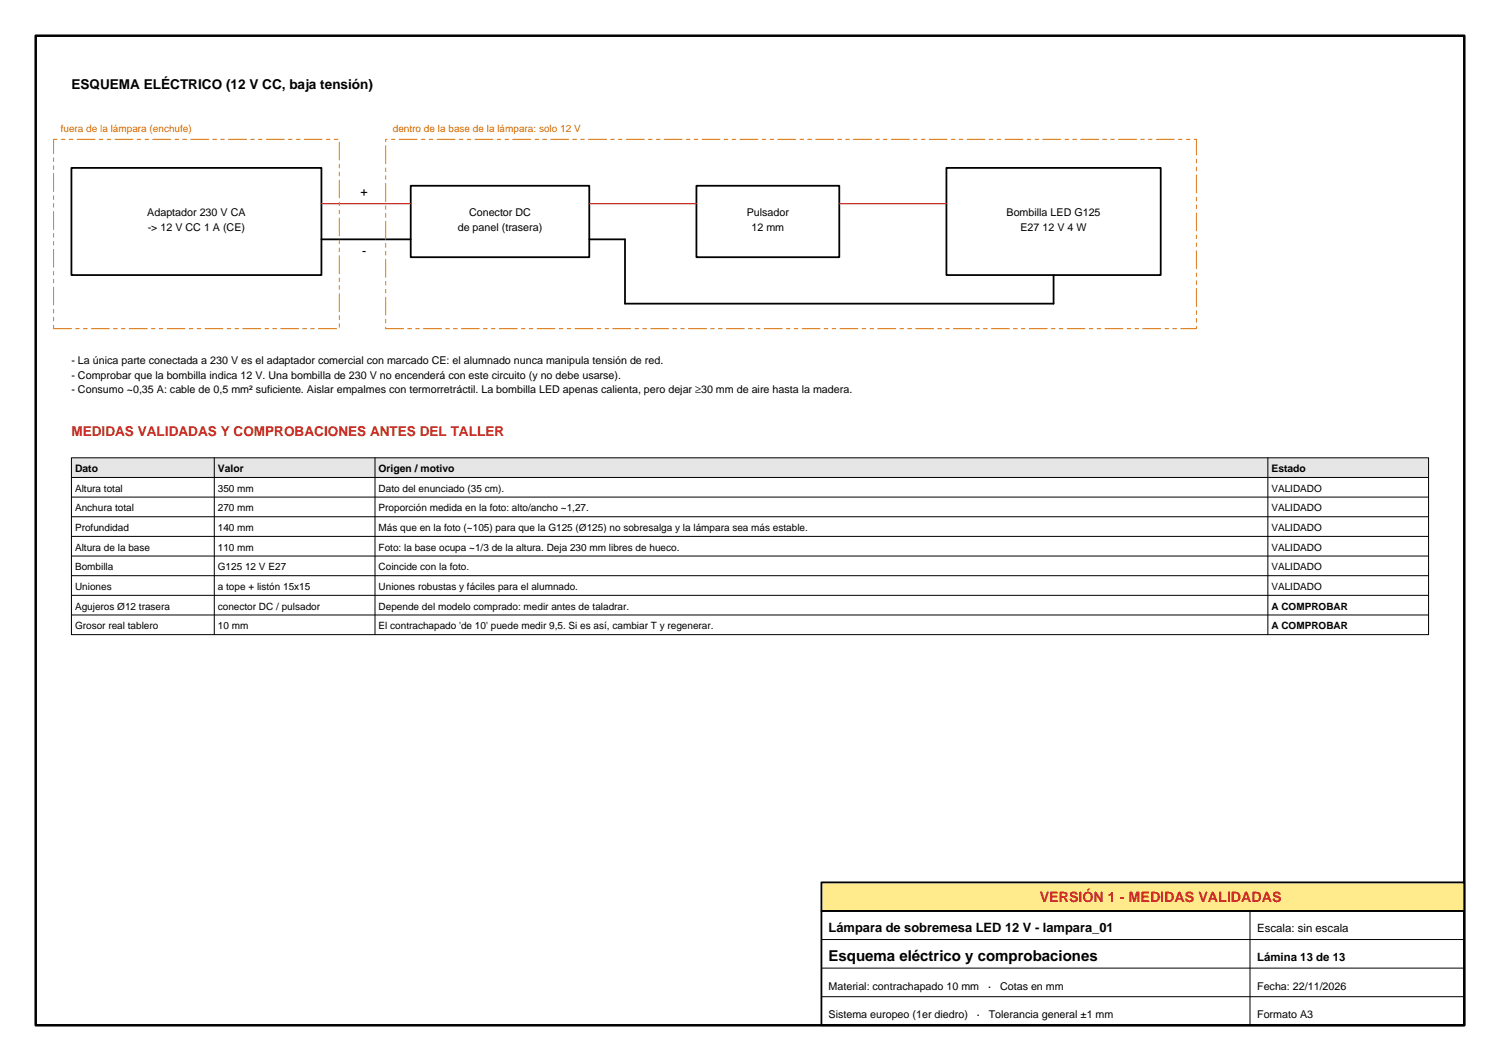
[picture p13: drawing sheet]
<svg xmlns="http://www.w3.org/2000/svg" width="420mm" height="297mm" viewBox="0 0 420 297" stroke-linecap="round" stroke-linejoin="round" font-family="sans-serif">
<defs><g id="words">
<text font-size="4.2" x="232" y="269">Esquema eléctrico y comprobaciones</text>
<text font-size="4" fill="#cc1a1a" x="291.1" y="252.6">VERSIÓN 1 - MEDIDAS VALIDADAS</text>
<text font-size="3.8" x="20" y="25">ESQUEMA ELÉCTRICO (12 V CC, baja tensión)</text>
<text font-size="3.8" fill="#cc1a1a" x="20" y="122.1">MEDIDAS VALIDADAS Y COMPROBACIONES ANTES DEL TALLER</text>
<text font-size="3.6" x="232" y="261">Lámpara de sobremesa LED 12 V - lampara_01</text>
<g font-size="3.5">
<text x="101" y="55">+</text>
<text x="101.4" y="71.5">-</text>
</g>
<g font-size="3.2">
<text x="352" y="261">Escala: sin escala</text>
<text x="352" y="269">Lámina 13 de 13</text>
</g>
<g font-size="3">
<text x="41.2" y="60.5">Adaptador 230 V CA</text>
<text x="41.4" y="64.7">-&gt; 12 V CC 1 A (CE)</text>
<text x="128.2" y="64.7">de panel (trasera)</text>
<text x="131.3" y="60.5">Conector DC</text>
<text x="209.1" y="60.5">Pulsador</text>
<text x="210.4" y="64.7">12 mm</text>
<text x="281.8" y="60.5">Bombilla LED G125</text>
<text x="285.7" y="64.7">E27 12 V 4 W</text>
<text x="20" y="102">- La única parte conectada a 230 V es el adaptador comercial con marcado CE: el alumnado nunca manipula tensión de red.</text>
<text x="20" y="106">- Comprobar que la bombilla indica 12 V. Una bombilla de 230 V no encenderá con este circuito (y no debe usarse).</text>
<text x="20" y="110.1">- Consumo ~0,35 A: cable de 0,5 mm² suficiente. Aislar empalmes con termorretráctil. La bombilla LED apenas calienta, pero dejar ≥30 mm de aire hasta la madera.</text>
<text x="232" y="277">Material: contrachapado 10 mm</text>
<text x="276.7" y="277">·</text>
<text x="280" y="277">Cotas en mm</text>
<text x="352" y="277">Fecha: 22/11/2026</text>
<text x="232" y="285">Sistema europeo (1er diedro)</text>
<text x="273.5" y="285">·</text>
<text x="276.9" y="285">Tolerancia general ±1 mm</text>
<text x="352" y="285">Formato A3</text>
</g>
<g font-size="2.9">
<text x="21" y="132.1">Dato</text>
<text x="61" y="132.1">Valor</text>
<text x="106" y="132.1">Origen / motivo</text>
<text x="356" y="132.1">Estado</text>
</g>
<g font-size="2.8" fill="#d97300">
<text x="17" y="37">fuera de la lámpara (enchufe)</text>
<text x="110" y="37">dentro de la base de la lámpara: solo 12 V</text>
</g>
<g font-size="2.8">
<text x="21" y="137.6">Altura total</text>
<text x="61" y="137.6">350 mm</text>
<text x="106" y="137.6">Dato del enunciado (35 cm).</text>
<text x="356" y="137.6">VALIDADO</text>
<text x="21" y="143.1">Anchura total</text>
<text x="61" y="143.1">270 mm</text>
<text x="106" y="143.1">Proporción medida en la foto: alto/ancho ~1,27.</text>
<text x="356" y="143.1">VALIDADO</text>
<text x="21" y="148.6">Profundidad</text>
<text x="61" y="148.6">140 mm</text>
<text x="106" y="148.6">Más que en la foto (~105) para que la G125 (Ø125) no sobresalga y la lámpara sea más estable.</text>
<text x="356" y="148.6">VALIDADO</text>
<text x="21" y="154.1">Altura de la base</text>
<text x="61" y="154.1">110 mm</text>
<text x="106" y="154.1">Foto: la base ocupa ~1/3 de la altura. Deja 230 mm libres de hueco.</text>
<text x="356" y="154.1">VALIDADO</text>
<text x="21" y="159.6">Bombilla</text>
<text x="61" y="159.6">G125 12 V E27</text>
<text x="106" y="159.6">Coincide con la foto.</text>
<text x="356" y="159.6">VALIDADO</text>
<text x="21" y="165.1">Uniones</text>
<text x="61" y="165.1">a tope + listón 15x15</text>
<text x="106" y="165.1">Uniones robustas y fáciles para el alumnado.</text>
<text x="356" y="165.1">VALIDADO</text>
<text x="21" y="170.6">Agujeros Ø12 trasera</text>
<text x="61" y="170.6">conector DC / pulsador</text>
<text x="106" y="170.6">Depende del modelo comprado: medir antes de taladrar.</text>
<text x="356" y="170.6">A COMPROBAR</text>
<text x="21" y="176.1">Grosor real tablero</text>
<text x="61" y="176.1">10 mm</text>
<text x="106" y="176.1">El contrachapado 'de 10' puede medir 9,5. Si es así, cambiar T y regenerar.</text>
<text x="356" y="176.1">A COMPROBAR</text>
</g>
</g></defs>
<path d="M20 47h70v30h-70zM115 52h50v20h-50zM195 52h40v20h-40zM265 47h60v30h-60zM90 67h25M165 67h10v18h120v-8" fill="none" stroke="#000" stroke-width=".5"/>
<path d="M90 57h25M165 57h30M235 57h30" fill="none" stroke="#cc1a1a" stroke-width=".35"/>
<path d="M15 39h80v53h-80zM108 39h227v53h-227z" fill="none" stroke="#d97300" stroke-width=".28" stroke-dasharray="5 1.2 1 1.2 1 1.2"/>
<path d="M20 128.1h380v5.5h-380z" fill-rule="evenodd" fill="#e6e6e6"/>
<path d="M20 128.1h380v49.5h-380zM20 133.6h380M20 139.1h380M60 128.1v49.5M105 128.1v49.5M355 128.1v49.5M20 144.6h380M20 150.1h380M20 155.6h380M20 161.1h380M20 166.6h380M20 172.1h380" fill="none" stroke="#000" stroke-width=".28"/>
<path d="M10 10h400v277h-400z" fill="none" stroke="#000" stroke-width=".7"/>
<path d="M230 247h180v8h-180z" fill-rule="evenodd" fill="#ffeb8c"/>
<path d="M230 247h180v8h-180zM230 255h180v32h-180z" fill="none" stroke="#000" stroke-width=".5"/>
<path d="M350 255v32M230 279h180M230 271h180M230 263h180" fill="none" stroke="#000" stroke-width=".28"/>
<use href="#words"/>
</svg>
